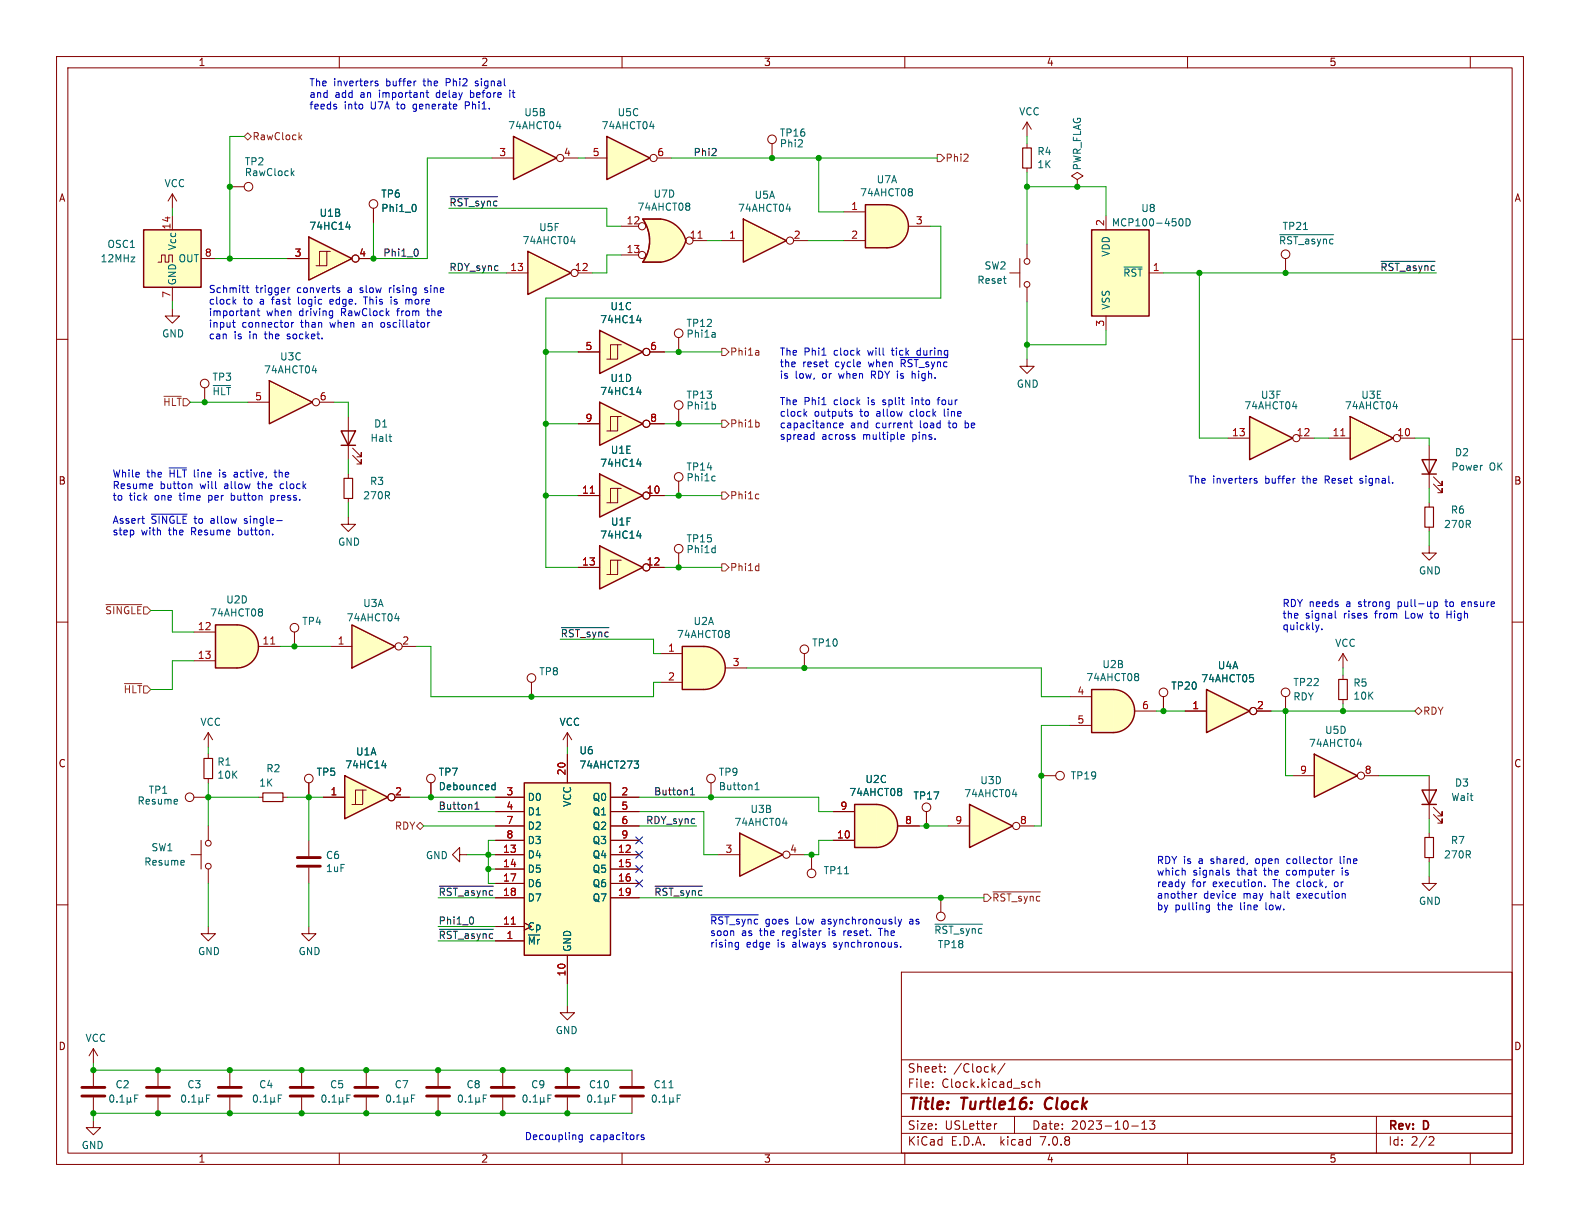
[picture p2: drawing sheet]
<svg xmlns="http://www.w3.org/2000/svg" width="279mm" height="216mm" viewBox="0 0 279 216" stroke-linecap="round" stroke-linejoin="round" font-family="sans-serif">
<defs><g id="words">
<g font-size="2.8" fill="#840000">
<text x="160.4" y="196.8">Title:</text>
<text x="170.1" y="196.8">Turtle16:</text>
<text x="185.6" y="196.8">Clock</text>
</g>
<g font-size="2.1" fill="#840000">
<text x="160.4" y="189.9">Sheet:</text>
<text x="168.6" y="189.9">/Clock/</text>
<text x="160.4" y="192.6">File:</text>
<text x="166.5" y="192.6">Clock.kicad_sch</text>
<text x="160.4" y="202.8">KiCad</text>
<text x="160.4" y="200">Size:</text>
<text x="167.1" y="200">USLetter</text>
<text x="168.1" y="202.8">E.D.A.</text>
<text x="177" y="202.8">kicad</text>
<text x="182.4" y="200">Date:</text>
<text x="184.2" y="202.8">7.0.8</text>
<text x="189.4" y="200">2023-10-13</text>
<text x="245.4" y="200.2">Rev:</text>
<text x="245.4" y="202.8">Id:</text>
<text x="249.5" y="202.8">2/2</text>
<text x="251.8" y="200.2">D</text>
</g>
<g font-size="1.8" fill="#840000">
<text x="35" y="11.9">1</text>
<text x="85" y="11.9">2</text>
<text x="135" y="11.9">3</text>
<text x="185" y="11.9">4</text>
<text x="235" y="11.9">5</text>
<text x="10.3" y="35.9">A</text>
<text x="267.7" y="35.9">A</text>
<text x="10.3" y="85.9">B</text>
<text x="267.7" y="85.9">B</text>
<text x="10.3" y="135.9">C</text>
<text x="267.7" y="135.9">C</text>
<text x="10.3" y="185.9">D</text>
<text x="267.7" y="185.9">D</text>
<text x="35" y="205.8">1</text>
<text x="85" y="205.8">2</text>
<text x="135" y="205.8">3</text>
<text x="185" y="205.8">4</text>
<text x="235" y="205.8">5</text>
</g>
<g font-size="1.8" fill="#0000c2">
<text x="54.6" y="15.3">The</text>
<text x="54.6" y="17.4">and</text>
<text x="59" y="15.3">inverters</text>
<text x="59.2" y="17.4">add</text>
<text x="63.8" y="17.4">an</text>
<text x="67.3" y="17.4">important</text>
<text x="68.4" y="15.3">buffer</text>
<text x="75.2" y="15.3">the</text>
<text x="77.6" y="17.4">delay</text>
<text x="79.3" y="15.3">Phi2</text>
<text x="83.8" y="17.4">before</text>
<text x="84.7" y="15.3">signal</text>
<text x="91" y="17.4">it</text>
<text x="54.6" y="19.4">feeds</text>
<text x="60.9" y="19.4">into</text>
<text x="65.7" y="19.4">U7A</text>
<text x="70.5" y="19.4">to</text>
<text x="73.5" y="19.4">generate</text>
<text x="82.9" y="19.4">Phi1.</text>
<text x="36.8" y="51.9">Schmitt</text>
<text x="36.8" y="53.9">clock</text>
<text x="43" y="53.9">to</text>
<text x="45.2" y="51.9">trigger</text>
<text x="46.1" y="53.9">a</text>
<text x="48.4" y="53.9">fast</text>
<text x="52.7" y="51.9">converts</text>
<text x="53.2" y="53.9">logic</text>
<text x="59" y="53.9">edge.</text>
<text x="61.8" y="51.9">a</text>
<text x="64.1" y="51.9">slow</text>
<text x="65.3" y="53.9">This</text>
<text x="69.5" y="51.9">rising</text>
<text x="70.2" y="53.9">is</text>
<text x="73" y="53.9">more</text>
<text x="76" y="51.9">sine</text>
<text x="36.8" y="56">important</text>
<text x="36.8" y="58">input</text>
<text x="42.8" y="58">connector</text>
<text x="47.1" y="56">when</text>
<text x="53" y="56">driving</text>
<text x="53.3" y="58">than</text>
<text x="58.7" y="58">when</text>
<text x="60.6" y="56">RawClock</text>
<text x="64.6" y="58">an</text>
<text x="68" y="58">oscillator</text>
<text x="70.7" y="56">from</text>
<text x="76.2" y="56">the</text>
<text x="36.8" y="60.1">can</text>
<text x="41.4" y="60.1">is</text>
<text x="44.2" y="60.1">in</text>
<text x="47.1" y="60.1">the</text>
<text x="51.2" y="60.1">socket.</text>
<text x="137.8" y="63">The</text>
<text x="137.8" y="65">the</text>
<text x="141.9" y="65">reset</text>
<text x="142.2" y="63">Phi1</text>
<text x="147.6" y="63">clock</text>
<text x="147.8" y="65">cycle</text>
<text x="153.8" y="63">will</text>
<text x="153.9" y="65">when</text>
<text x="158.2" y="63">tick</text>
<text x="159.8" y="65">~{RST_sync}</text>
<text x="162.8" y="63">during</text>
<text x="137.8" y="67.1">is</text>
<text x="137.8" y="71.7">The</text>
<text x="140.6" y="67.1">low,</text>
<text x="142.2" y="71.7">Phi1</text>
<text x="145.5" y="67.1">or</text>
<text x="147.6" y="71.7">clock</text>
<text x="148.6" y="67.1">when</text>
<text x="153.8" y="71.7">is</text>
<text x="154.5" y="67.1">RDY is</text>
<text x="156.6" y="71.7">split</text>
<text x="161.9" y="71.7">into</text>
<text x="162.1" y="67.1">high.</text>
<text x="166.7" y="71.7">four</text>
<text x="137.8" y="73.8">clock</text>
<text x="137.8" y="75.8">capacitance</text>
<text x="137.8" y="77.9">spread</text>
<text x="144" y="73.8">outputs</text>
<text x="145.3" y="77.9">across</text>
<text x="150.4" y="75.8">and</text>
<text x="152.2" y="73.8">to</text>
<text x="152.7" y="77.9">multiple</text>
<text x="155" y="75.8">current</text>
<text x="155.3" y="73.8">allow</text>
<text x="161.4" y="73.8">clock</text>
<text x="161.6" y="77.9">pins.</text>
<text x="163" y="75.8">load</text>
<text x="167.6" y="73.8">line</text>
<text x="168.2" y="75.8">to</text>
<text x="171.3" y="75.8">be</text>
<text x="19.8" y="84.5">While</text>
<text x="19.8" y="86.6">Resume</text>
<text x="19.8" y="88.6">to</text>
<text x="22.9" y="88.6">tick</text>
<text x="25.9" y="84.5">the</text>
<text x="27.5" y="88.6">one</text>
<text x="28.3" y="86.6">button</text>
<text x="30.1" y="84.5">~{HLT}</text>
<text x="32" y="88.6">time</text>
<text x="34.6" y="84.5">line</text>
<text x="35.5" y="86.6">will</text>
<text x="37.3" y="88.6">per</text>
<text x="39.3" y="84.5">is</text>
<text x="40" y="86.6">allow</text>
<text x="41.5" y="88.6">button</text>
<text x="42.1" y="84.5">active,</text>
<text x="46.1" y="86.6">the</text>
<text x="48.7" y="88.6">press.</text>
<text x="49.5" y="84.5">the</text>
<text x="50.2" y="86.6">clock</text>
<text x="210.1" y="85.6">The</text>
<text x="214.4" y="85.6">inverters</text>
<text x="223.8" y="85.6">buffer</text>
<text x="230.6" y="85.6">the</text>
<text x="234.8" y="85.6">Reset</text>
<text x="241.1" y="85.6">signal.</text>
<text x="19.8" y="92.7">Assert</text>
<text x="19.8" y="94.7">step</text>
<text x="25" y="94.7">with</text>
<text x="26.7" y="92.7">~{SINGLE}</text>
<text x="30" y="94.7">the</text>
<text x="34.1" y="94.7">Resume</text>
<text x="34.5" y="92.7">to</text>
<text x="37.5" y="92.7">allow</text>
<text x="42.6" y="94.7">button.</text>
<text x="43.7" y="92.7">single-</text>
<text x="226.7" y="107.4">RDY needs</text>
<text x="238.2" y="107.4">a</text>
<text x="240.5" y="107.4">strong</text>
<text x="247.6" y="107.4">pull-up</text>
<text x="256.3" y="107.4">to</text>
<text x="259.4" y="107.4">ensure</text>
<text x="226.7" y="109.5">the</text>
<text x="226.7" y="111.5">quickly.</text>
<text x="230.8" y="109.5">signal</text>
<text x="237.7" y="109.5">rises</text>
<text x="243.5" y="109.5">from</text>
<text x="249" y="109.5">Low</text>
<text x="253.7" y="109.5">to</text>
<text x="256.7" y="109.5">High</text>
<text x="204.5" y="152.9">RDY is</text>
<text x="204.5" y="154.9">which</text>
<text x="211" y="154.9">signals</text>
<text x="212.1" y="152.9">a</text>
<text x="214.4" y="152.9">shared,</text>
<text x="218.9" y="154.9">that</text>
<text x="222.5" y="152.9">open</text>
<text x="223.8" y="154.9">the</text>
<text x="228" y="154.9">computer</text>
<text x="228.2" y="152.9">collector</text>
<text x="237.8" y="152.9">line</text>
<text x="238" y="154.9">is</text>
<text x="204.5" y="157">ready</text>
<text x="204.5" y="159">another</text>
<text x="204.5" y="161">by</text>
<text x="207.8" y="161">pulling</text>
<text x="210.8" y="157">for</text>
<text x="212.8" y="159">device</text>
<text x="214.6" y="157">execution.</text>
<text x="215.5" y="161">the</text>
<text x="219.6" y="161">line</text>
<text x="220" y="159">may</text>
<text x="224.3" y="161">low.</text>
<text x="225" y="159">halt</text>
<text x="225.5" y="157">The</text>
<text x="229.8" y="159">execution</text>
<text x="229.8" y="157">clock,</text>
<text x="236.6" y="157">or</text>
<text x="125.5" y="163.6">~{RST_sync}goes</text>
<text x="125.5" y="165.6">soon</text>
<text x="125.5" y="167.6">rising</text>
<text x="131.1" y="165.6">as</text>
<text x="132" y="167.6">edge</text>
<text x="134.5" y="165.6">the</text>
<text x="137.6" y="167.6">is</text>
<text x="138.6" y="165.6">register</text>
<text x="140.4" y="167.6">always</text>
<text x="140.9" y="163.6">Low</text>
<text x="145.6" y="163.6">asynchronously</text>
<text x="147" y="165.6">is</text>
<text x="147.9" y="167.6">synchronous.</text>
<text x="149.8" y="165.6">reset.</text>
<text x="156.3" y="165.6">The</text>
<text x="161.3" y="163.6">as</text>
<text x="92.7" y="201.7">Decoupling</text>
<text x="104.3" y="201.7">capacitors</text>
</g>
<g font-size="1.8" fill="#006464">
<text x="89.8" y="23.1">74AHCT04</text>
<text x="92.6" y="20.8">U5B</text>
<text x="106.3" y="23.1">74AHCT04</text>
<text x="109.1" y="20.8">U5C</text>
<text x="180.1" y="20.6">VCC</text>
<text x="43.2" y="29.4">TP2</text>
<text x="137.8" y="26.3">Phi2</text>
<text x="137.8" y="24.4">TP16</text>
<text x="183.3" y="27.6">R4</text>
<text x="183.3" y="29.9">1K</text>
<text x="29" y="33.3">VCC</text>
<text x="43.2" y="31.3">RawClock</text>
<text x="67.3" y="35.2">TP6</text>
<text x="115.5" y="35.2">U7D</text>
<text x="133.3" y="35.4">U5A</text>
<text x="152" y="34.9">74AHCT08</text>
<text x="154.9" y="32.6">U7A</text>
<text x="191.4" y="30.2" transform="rotate(-90 191.4 30.2)">PWR_FLAG</text>
<text x="54.6" y="40.8">74HC14</text>
<text x="56.4" y="38.5">U1B</text>
<text x="67.3" y="37.7">Phi1_0</text>
<text x="95.2" y="41.1">U5F</text>
<text x="112.6" y="37.5">74AHCT08</text>
<text x="130.4" y="37.7">74AHCT04</text>
<text x="196.5" y="40.2">MCP100-450D</text>
<text x="201.7" y="37.7">U8</text>
<text x="226.7" y="40.9">TP21</text>
<text x="17.7" y="46.6">12MHz</text>
<text x="18.9" y="44">OSC1</text>
<text x="31.3" y="44.4" transform="rotate(-90 31.3 44.4)">Vcc</text>
<text x="31.5" y="46.6">OUT</text>
<text x="92.3" y="43.4">74AHCT04</text>
<text x="174" y="47.9">SW2</text>
<text x="196.4" y="45.5" transform="rotate(-90 196.4 45.5)">VDD</text>
<text x="226.1" y="43.4">~{RST_async}</text>
<text x="31.3" y="50.5" transform="rotate(-90 31.3 50.5)">GND</text>
<text x="172.7" y="50.4">Reset</text>
<text x="198.5" y="49.1">~{RST}</text>
<text x="28.6" y="59.9">GND</text>
<text x="106" y="57.4">74HC14</text>
<text x="107.8" y="55">U1C</text>
<text x="121.3" y="59.9">Phi1a</text>
<text x="121.3" y="58">TP12</text>
<text x="196.4" y="54.9" transform="rotate(-90 196.4 54.9)">VSS</text>
<text x="49.4" y="63.9">U3C</text>
<text x="37.5" y="67.5">TP3</text>
<text x="37.5" y="70.1">~{HLT}</text>
<text x="46.6" y="66.2">74AHCT04</text>
<text x="106" y="70.1">74HC14</text>
<text x="107.8" y="67.7">U1D</text>
<text x="121.3" y="70.7">TP13</text>
<text x="179.7" y="68.8">GND</text>
<text x="222.9" y="70.7">U3F</text>
<text x="240.6" y="70.7">U3E</text>
<text x="66" y="75.8">D1</text>
<text x="121.3" y="72.6">Phi1b</text>
<text x="219.9" y="72.6">74AHCT04</text>
<text x="237.7" y="72.6">74AHCT04</text>
<text x="65.4" y="78.3">Halt</text>
<text x="106" y="82.8">74HC14</text>
<text x="107.9" y="80.4">U1E</text>
<text x="121.3" y="83.4">TP14</text>
<text x="256.6" y="83.4">Power</text>
<text x="257.2" y="80.9">D2</text>
<text x="263.3" y="83.4">OK</text>
<text x="64.1" y="88.5">270R</text>
<text x="65.3" y="86">R3</text>
<text x="121.3" y="85.3">Phi1c</text>
<text x="106" y="95.5">74HC14</text>
<text x="107.9" y="93.1">U1F</text>
<text x="255.3" y="93.6">270R</text>
<text x="256.5" y="91">R6</text>
<text x="59.7" y="96.7">GND</text>
<text x="121.3" y="98">Phi1d</text>
<text x="121.3" y="96.1">TP15</text>
<text x="250.8" y="101.8">GND</text>
<text x="39.9" y="106.9">U2D</text>
<text x="64.1" y="107.5">U3A</text>
<text x="37.1" y="109.2">74AHCT08</text>
<text x="53.3" y="110.7">TP4</text>
<text x="61.2" y="110.1">74AHCT04</text>
<text x="119.6" y="113">74AHCT08</text>
<text x="122.5" y="110.7">U2A</text>
<text x="95.3" y="119.6">TP8</text>
<text x="143.5" y="114.5">TP10</text>
<text x="194.8" y="118.3">U2B</text>
<text x="215.3" y="118.5">U4A</text>
<text x="236" y="114.6">VCC</text>
<text x="192" y="120.6">74AHCT08</text>
<text x="207" y="122.1">TP20</text>
<text x="212.3" y="120.9">74AHCT05</text>
<text x="228.6" y="121.5">TP22</text>
<text x="228.6" y="124.1">RDY</text>
<text x="239.2" y="121.6">R5</text>
<text x="239.2" y="123.9">10K</text>
<text x="35.3" y="128.5">VCC</text>
<text x="98.8" y="128.5">VCC</text>
<text x="234.2" y="130">U5D</text>
<text x="38.3" y="135.6">R1</text>
<text x="38.3" y="137.9">10K</text>
<text x="47" y="136.8">R2</text>
<text x="55.9" y="137.4">TP5</text>
<text x="60.9" y="136.1">74HC14</text>
<text x="62.9" y="133.8">U1A</text>
<text x="77.5" y="137.4">TP7</text>
<text x="102.4" y="133.6">U6</text>
<text x="102.4" y="136.1">74AHCT273</text>
<text x="127" y="137.4">TP9</text>
<text x="231.4" y="132.3">74AHCT04</text>
<text x="24.2" y="142.5">Resume</text>
<text x="26.2" y="140.6">TP1</text>
<text x="45.7" y="139.3">1K</text>
<text x="77.5" y="139.9">Debounced</text>
<text x="93.2" y="141.8">D0</text>
<text x="101.2" y="142.8" transform="rotate(-90 101.2 142.8)">VCC</text>
<text x="104.7" y="141.8">Q0</text>
<text x="127" y="139.9">Button1</text>
<text x="132.6" y="143.9">U3B</text>
<text x="150.1" y="141">74AHCT08</text>
<text x="152.9" y="138.7">U2C</text>
<text x="161.4" y="141.6">TP17</text>
<text x="170.4" y="141.2">74AHCT04</text>
<text x="173.3" y="138.9">U3D</text>
<text x="189.2" y="138">TP19</text>
<text x="256.6" y="141.8">Wait</text>
<text x="257.2" y="139.3">D3</text>
<text x="93.2" y="144.4">D1</text>
<text x="93.2" y="146.9">D2</text>
<text x="93.2" y="149.5">D3</text>
<text x="104.7" y="144.4">Q1</text>
<text x="104.7" y="146.9">Q2</text>
<text x="104.7" y="149.5">Q3</text>
<text x="129.8" y="146.3">74AHCT04</text>
<text x="256.5" y="149.5">R7</text>
<text x="25.4" y="153.3">Resume</text>
<text x="26.7" y="150.7">SW1</text>
<text x="57.5" y="152.1">C6</text>
<text x="57.5" y="154.4">1uF</text>
<text x="75.2" y="152.1">GND</text>
<text x="93.2" y="152">D4</text>
<text x="93.2" y="154.5">D5</text>
<text x="104.7" y="152">Q4</text>
<text x="104.7" y="154.5">Q5</text>
<text x="145.6" y="154.8">TP11</text>
<text x="255.3" y="152">270R</text>
<text x="93.2" y="157.1">D6</text>
<text x="93.2" y="159.6">D7</text>
<text x="104.7" y="157.1">Q6</text>
<text x="104.7" y="159.6">Q7</text>
<text x="250.8" y="160.2">GND</text>
<text x="93.2" y="167.2">~{Mr}</text>
<text x="93.2" y="164.7">Cp</text>
<text x="165.1" y="165.3">~{RST_sync}</text>
<text x="165.7" y="167.9">TP18</text>
<text x="34.9" y="169.1">GND</text>
<text x="52.7" y="169.1">GND</text>
<text x="101.2" y="168.4" transform="rotate(-90 101.2 168.4)">GND</text>
<text x="15" y="184.4">VCC</text>
<text x="98.2" y="183.1">GND</text>
<text x="20.3" y="192.6">C2</text>
<text x="33" y="192.6">C3</text>
<text x="45.7" y="192.6">C4</text>
<text x="58.3" y="192.6">C5</text>
<text x="69.7" y="192.6">C7</text>
<text x="82.4" y="192.6">C8</text>
<text x="93.8" y="192.6">C9</text>
<text x="104" y="192.6">C10</text>
<text x="115.5" y="192.6">C11</text>
<text x="14.3" y="203.4">GND</text>
</g>
<g font-size="1.8" fill="#725600">
<text x="44.6" y="25">RawClock</text>
<text x="167.1" y="28.8">Phi2</text>
<text x="129" y="63.1">Phi1a</text>
<text x="28.8" y="72">~{HLT}</text>
<text x="129" y="75.8">Phi1b</text>
<text x="129" y="88.5">Phi1c</text>
<text x="129" y="101.2">Phi1d</text>
<text x="18.5" y="108.8">~{SINGLE}</text>
<text x="21.8" y="122.8">~{HLT}</text>
<text x="251.6" y="126.6">RDY</text>
<text x="69.7" y="146.9">RDY</text>
<text x="175.4" y="159.6">~{RST_sync}</text>
</g>
<g font-size="1.8" fill="#a90000">
<text x="88.2" y="27.7">3</text>
<text x="99.6" y="27.7">4</text>
<text x="104.7" y="27.7">5</text>
<text x="116.1" y="27.7">6</text>
<text x="30.2" y="40.7" transform="rotate(-90 30.2 40.7)">14</text>
<text x="110.7" y="39.8">12</text>
<text x="150.4" y="37.2">1</text>
<text x="161.9" y="39.8">3</text>
<text x="195.3" y="40.1" transform="rotate(-90 195.3 40.1)">2</text>
<text x="36.1" y="45.5">8</text>
<text x="52" y="45.5">3</text>
<text x="63.4" y="45.5">4</text>
<text x="110.7" y="44.8">13</text>
<text x="121.9" y="42.3">11</text>
<text x="128.8" y="42.3">1</text>
<text x="140.3" y="42.3">2</text>
<text x="150.4" y="42.3">2</text>
<text x="30.2" y="52.8" transform="rotate(-90 30.2 52.8)">7</text>
<text x="90.1" y="48">13</text>
<text x="101.6" y="48">12</text>
<text x="203.8" y="48">1</text>
<text x="195.3" y="57.9" transform="rotate(-90 195.3 57.9)">3</text>
<text x="103.4" y="62">5</text>
<text x="114.9" y="62">6</text>
<text x="45" y="70.9">5</text>
<text x="56.4" y="70.9">6</text>
<text x="103.4" y="74.7">9</text>
<text x="114.9" y="74.7">8</text>
<text x="217.8" y="77.2">13</text>
<text x="229.2" y="77.2">12</text>
<text x="235.5" y="77.2">11</text>
<text x="247" y="77.2">10</text>
<text x="102.8" y="87.4">11</text>
<text x="114.3" y="87.4">10</text>
<text x="102.8" y="100.1">13</text>
<text x="114.3" y="100.1">12</text>
<text x="34.9" y="111.5">12</text>
<text x="34.9" y="116.6">13</text>
<text x="46.3" y="114">11</text>
<text x="59.6" y="114">1</text>
<text x="71" y="114">2</text>
<text x="118" y="115.3">1</text>
<text x="129.5" y="117.9">3</text>
<text x="118" y="120.4">2</text>
<text x="190.4" y="122.9">4</text>
<text x="201.9" y="125.5">6</text>
<text x="210.7" y="125.5">1</text>
<text x="222.2" y="125.5">2</text>
<text x="190.4" y="128">5</text>
<text x="100.1" y="137.2" transform="rotate(-90 100.1 137.2)">20</text>
<text x="229.8" y="136.9">9</text>
<text x="241.2" y="136.9">8</text>
<text x="58.3" y="140.7">1</text>
<text x="69.8" y="140.7">2</text>
<text x="89.5" y="140.7">3</text>
<text x="89.5" y="143.3">4</text>
<text x="109.8" y="140.7">2</text>
<text x="109.8" y="143.3">5</text>
<text x="148.5" y="143.3">9</text>
<text x="89.5" y="145.8">7</text>
<text x="89.5" y="148.3">8</text>
<text x="109.8" y="145.8">6</text>
<text x="109.8" y="148.3">9</text>
<text x="147.9" y="148.3">10</text>
<text x="159.9" y="145.8">8</text>
<text x="168.8" y="145.8">9</text>
<text x="180.3" y="145.8">8</text>
<text x="88.9" y="150.9">13</text>
<text x="88.9" y="153.4">14</text>
<text x="88.9" y="156">17</text>
<text x="109.2" y="150.9">12</text>
<text x="109.2" y="153.4">15</text>
<text x="109.2" y="156">16</text>
<text x="128.2" y="150.9">3</text>
<text x="139.6" y="150.9">4</text>
<text x="88.9" y="158.5">18</text>
<text x="109.2" y="158.5">19</text>
<text x="88.9" y="163.6">11</text>
<text x="89.5" y="166.1">1</text>
<text x="100.1" y="172.8" transform="rotate(-90 100.1 172.8)">10</text>
</g>
<g font-size="1.8" fill="#0f0f0f">
<text x="122.6" y="27.7">Phi2</text>
<text x="79.4" y="36.6">~{RST_sync}</text>
<text x="67.7" y="45.5">Phi1_0</text>
<text x="79.4" y="48">RDY_sync</text>
<text x="244" y="48">~{RST_async}</text>
<text x="99.1" y="112.8">~{RST_sync}</text>
<text x="77.5" y="143.2">Button1</text>
<text x="115.6" y="140.7">Button1</text>
<text x="114.2" y="145.8">RDY_sync</text>
<text x="77.5" y="158.5">~{RST_async}18</text>
<text x="115.6" y="158.5">~{RST_sync}</text>
<text x="77.5" y="166.1">~{RST_async} 1</text>
<text x="77.5" y="163.6">Phi1_0</text>
</g>
</g></defs>
<g fill="none" stroke="#840000" stroke-width=".18">
<path d="M10 10h259.4v195.9h-259.4zM12 12h255.4v191.9h-255.4zM60 10v2M110 10v2M160 10v2M210 10v2M260 10v2M10 60h2M267.4 60h2M10 110h2M267.4 110h2M10 160h2"/>
<path d="M267.4 160h2M159.4 171.9h108v32h-108zM159.4 197.4h108M159.4 193.4h108M159.4 187.4h108M164.9 192.1v.2M164.9 191.4v.1M167.1 189.4v.2M167.1 188.7v.1M175.6 189l.4 .6M176 188.6l-.6 .6M176.3 198.7l-.3 .1"/>
<path d="M177.7 188l-1.3 1.9M179.4 197.4v3M182.1 191.3l.5 .1M182.6 192.2l-.5 .1M183.2 191.4l.2-.1 .4 .1 .1 .9M183.2 190.8v1.5M200.1 199.1h1.2M201.9 199.7h.9M201.9 198.6l.5-.4v1.5M203.3 198.2h.9l-.5 .6 .4 .1v.6l-.2 .2h-.4l-.2-.2M243.4 197.4v6.5M60 203.9v2"/>
<path d="M110 203.9v2M159.4 200.4h108M160 203.9v2M210 203.9v2M252.9 201l.5 .1 .2 .3-1 1.1h1M260 203.9v2"/>
</g>
<path d="M185.1 194.4a1.27 1.27 0 0 0-.1 1.6" fill="none" stroke="#840000" stroke-width=".4"/>
<path d="M221 73.7l7.6 3.8-7.6 3.8z" fill="#ffffc2"/>
<path d="M221 73.7l7.6 3.8-7.6 3.8z" fill="none" stroke="#840000" stroke-width=".25"/>
<g fill="none" stroke="#840000" stroke-width=".18">
<path d="M217.2 77.5h3.8M229.9 77.5h2.5M125.7 138.4v2.6"/>
<circle cx="229.2" cy="77.5" r=".63"/>
<circle cx="125.7" cy="137.7" r=".76"/>
</g>
<path d="M228.6 71.9h.8M133.5 139.6h.7M133.5 138.7l.4-.3v1.2" fill="none" stroke="#006464" stroke-width=".18"/>
<path d="M106 96.5l7.7 3.8-7.7 3.8z" fill="#ffffc2"/>
<path d="M106 96.5l7.7 3.8-7.7 3.8z" fill="none" stroke="#840000" stroke-width=".25"/>
<g fill="none" stroke="#840000" stroke-width=".18">
<path d="M109.2 99.1h-1.3v2.5M109.9 99.1h-.7v2.5h-1.9M102.2 100.3h3.8M114.9 100.3h2.6"/>
<circle cx="114.3" cy="100.3" r=".63"/>
</g>
<path d="M112.6 94.7h.8M113.2 94.3v.9" fill="none" stroke="#006464" stroke-width=".18"/>
<path d="M238.8 73.7l7.6 3.8-7.6 3.8z" fill="#ffffc2"/>
<path d="M238.8 73.7l7.6 3.8-7.6 3.8z" fill="none" stroke="#840000" stroke-width=".25"/>
<g fill="none" stroke="#840000" stroke-width=".18">
<path d="M227.3 45.7v2.6M234.9 77.5h3.9M247.6 77.5h2.6M166.4 158.8v2.5"/>
<circle cx="227.3" cy="45" r=".76"/>
<circle cx="247" cy="77.5" r=".63"/>
<circle cx="166.4" cy="162.1" r=".76"/>
</g>
<path d="M237.1 77.1h.7" fill="none" stroke="#a90000" stroke-width=".18"/>
<path d="M226.3 41.5h9.5M230.5 40.6h.7M246.3 71.9h.8M165.3 163.4h8.4" fill="none" stroke="#006464" stroke-width=".18"/>
<path d="M106 83.8l7.7 3.8-7.7 3.8z" fill="#ffffc2"/>
<path d="M193 40.6h10.2v15.3h-10.2zM106 83.8l7.7 3.8-7.7 3.8zM92.7 138.4h15.2v30.5h-15.2z" fill="none" stroke="#840000" stroke-width=".25"/>
<g fill="none" stroke="#840000" stroke-width=".18">
<path d="M195.6 38.1v2.5M178.6 48.3h1.7M180.3 45.7v5.1M181.6 43.2v2.5M181.6 50.8v2.5M195.6 55.9v2.5M203.2 48.3h2.5M181.6 63.5v1.3h1.3l-1.3 1.2-1.3-1.2h1.3M102.2 87.6h3.8M109.2 86.4h-1.3v2.5M109.9 86.4h-.7v2.5h-1.9M114.9 87.6h2.6"/>
<path d="M120 85.1v2.5M120 97.8v2.5M94 120.7v2.5M100.3 129.5l-.7 1.3M100.3 129.5v2.6M100.3 133.4v5M100.3 129.5l.8 1.3M87.6 151.1h5.1M87.6 153.7h5.1M87.6 156.2h5.1M87.6 158.8h5.1M87.6 141h5.1"/>
<path d="M87.6 143.5h5.1M87.6 146.1h5.1M87.6 148.6h5.1M107.9 151.1h5.1M107.9 153.7h5.1M107.9 156.2h5.1M107.9 158.8h5.1M107.9 141h5.1M107.9 143.5h5.1M107.9 146.1h5.1M107.9 148.6h5.1M87.6 166.4h5.1"/>
<path d="M87.6 163.8h5.1M100.3 177.8v1.3h-1.2l1.2 1.2 1.3-1.2h-1.3M100.3 168.9v5.1M100.3 189.2v2.8M100.3 194.1v2.8M111.8 189.2v2.8M111.8 194.1v2.8"/>
<circle cx="181.6" cy="46.2" r=".51"/>
<circle cx="181.6" cy="50.3" r=".51"/>
<circle cx="114.3" cy="87.6" r=".63"/>
<circle cx="120" cy="84.3" r=".76"/>
<circle cx="120" cy="97" r=".76"/>
<circle cx="94" cy="119.9" r=".76"/>
</g>
<path d="M104.4 87.2h.7M90.4 163.4h.7" fill="none" stroke="#a90000" stroke-width=".18"/>
<g fill="none" stroke="#006464" stroke-width=".18">
<path d="M208.7 38.7h.1a.68 .68 0 0 1 .4 .6 .68 .68 0 0 1-.4 .6h-.1M209.7 38.7a.64 .64 0 0 1 .8 .6 .64 .64 0 0 1-.8 .6zM198.8 47.2h3.2M112.6 82h.8M113.2 81.6v.9M126.1 84.2h.4M126.1 96.9h.4M126.5 85h-.4M126.5 96.5v1.2M126.5 97.7h-.4M112.1 134.6h.8l-.4 .4 .4 .2v.4l-.2 .2h-.4M104.1 193.7l.1-.1a.68 .68 0 0 1 .5 .7 .68 .68 0 0 1-.5 .6 .84 .84 0 0 1-.1-1.2z"/>
<path d="M105.2 194.8v.1M105.7 194.9h.7M105.7 194l.4-.4v1.3M107 194.7l.2 .2h.2l.2-.2M107 194v1.3M107.6 194.7l.2 .2M107.6 194v.7M108.3 194.2h.4M108.9 193.6h-.6v1.3M115.5 193.7l.1-.1a.68 .68 0 0 1 .5 .7 .68 .68 0 0 1-.5 .6 .84 .84 0 0 1-.1-1.2zM116.6 194.8v.1M117.2 194.9h.7"/>
<path d="M117.2 194l.3-.4v1.3M118.3 192.3h.7M118.4 194.7l.2 .2h.2l.2-.2M118.4 194v1.3M119 194.7l.2 .2M119 194v.7M119.8 194.2h.4M120.4 193.6h-.6v1.3"/>
</g>
<g fill="#ffffc2" stroke="#ffffc2" stroke-width=".18">
<path d="M193 40.6h10.2v15.3h-10.2z"/>
<path d="M92.7 138.4h15.2v30.5h-15.2z"/>
</g>
<path d="M98.3 193.8h4.1M98.3 192.3h4.1M109.7 193.8h4.1M109.7 192.3h4.1" fill="none" stroke="#840000" stroke-width=".51"/>
<path d="M90.8 24.1l7.6 3.8-7.6 3.9z" fill="#ffffc2"/>
<path d="M90.8 24.1l7.6 3.8-7.6 3.9z" fill="none" stroke="#840000" stroke-width=".25"/>
<g fill="none" stroke="#840000" stroke-width=".18">
<path d="M87 27.9h3.8M99.7 27.9h2.5"/>
<circle cx="99.1" cy="27.9" r=".63"/>
</g>
<path d="M98.4 22.4h.8" fill="none" stroke="#006464" stroke-width=".18"/>
<path d="M93.3 44.5l7.7 3.8-7.7 3.8z" fill="#ffffc2"/>
<path d="M93.3 44.5l7.7 3.8-7.7 3.8zM251.5 81.3h2.5l-1.3 2.5zM251.5 83.8h2.5" fill="none" stroke="#840000" stroke-width=".25"/>
<g fill="none" stroke="#840000" stroke-width=".18">
<path d="M40.6 33h2.6M181.6 21.6l-.8 1.3M181.6 21.6v2.5M181.6 25.4v.8M181.6 29.7v.8M181.6 21.6l.8 1.3M190.5 31.8l1-.7-1-.6-1 .6 1 .7v1.2M190.5 33h.1M89.5 48.3h3.8M102.2 48.3h2.6M252.7 78.7v7.7M252.7 88.9v.8"/>
<path d="M252.7 93.2v.8M253.5 85.6l1.5 1.5v-.7v.7h-.7M253.5 84.3l1.5 1.6v-.8v.8h-.7M163.8 143.5v2.6M16.5 185.4l-.8 1.3M16.5 185.4v2.6M16.5 185.4l.8 1.3"/>
<circle cx="43.9" cy="33" r=".76"/>
<circle cx="101.6" cy="48.3" r=".63"/>
<circle cx="163.8" cy="142.7" r=".76"/>
</g>
<path d="M51.6 30.6l.4 .5M52 30.2l-.5 .5M100.9 42.7h.8" fill="none" stroke="#006464" stroke-width=".18"/>
<path d="M180.8 26.2h1.6v3.5h-1.6zM252 89.7h1.5v3.5h-1.5z" fill="none" stroke="#840000" stroke-width=".2"/>
<path d="M106 71.1l7.7 3.8-7.7 3.8z" fill="#ffffc2"/>
<path d="M106 71.1l7.7 3.8-7.7 3.8z" fill="none" stroke="#840000" stroke-width=".25"/>
<g fill="none" stroke="#840000" stroke-width=".18">
<path d="M102.2 74.9h3.8M109.2 73.7h-1.3v2.5M109.9 73.7h-.7v2.5h-1.9M114.9 74.9h2.6M16.5 198.1v1.3h-1.3l1.3 1.3 1.3-1.3h-1.3M16.5 189.2v2.8M16.5 194.1v2.8"/>
<circle cx="114.3" cy="74.9" r=".63"/>
</g>
<path d="M112.6 69.3h.8M113.2 68.9v.9M19.5 193.7l.2-.1a.68 .68 0 0 1 .4 .7 .68 .68 0 0 1-.4 .6l-.2-.1-.1-.4zM20.7 194.8v.1M21.2 194.9h.7M21.2 194l.4-.4v1.3M22.5 194.7l.2 .2h.2l.2-.2M22.5 194v1.3M23.1 194.7l.2 .2M23.1 194v.7M23.8 194.2h.4M24.4 193.6h-.6v1.3" fill="none" stroke="#006464" stroke-width=".18"/>
<path d="M14.5 193.8h4M14.5 192.3h4" fill="none" stroke="#840000" stroke-width=".51"/>
<path d="M106 58.4l7.7 3.8-7.7 3.8z" fill="#ffffc2"/>
<path d="M106 58.4l7.7 3.8-7.7 3.8z" fill="none" stroke="#840000" stroke-width=".25"/>
<g fill="none" stroke="#840000" stroke-width=".18">
<path d="M102.2 62.2h3.8M109.2 61h-1.3v2.5M109.9 61h-.7v2.5h-1.9M114.9 62.2h2.6M27.9 189.2v2.8M27.9 194.1v2.8"/>
<circle cx="114.3" cy="62.2" r=".63"/>
</g>
<path d="M112.6 56.6h.8M113.2 56.2v.9M32.3 193.7l.1-.1a.68 .68 0 0 1 .4 .7 .68 .68 0 0 1-.4 .6 .84 .84 0 0 1-.1-1.2zM33.4 194.8v.1M33.9 194.9h.7M33.9 194l.4-.4v1.3M35.2 194.7l.2 .2h.2l.2-.2M35.2 194v1.3M35.8 194.7l.2 .2M35.8 194v.7M36.5 194.2h.4M37.1 193.6h-.6v1.3" fill="none" stroke="#006464" stroke-width=".18"/>
<path d="M25.9 193.8h4.1M25.9 192.3h4.1" fill="none" stroke="#840000" stroke-width=".51"/>
<path d="M196.8 121.9a3.8 3.8 0 0 1 3.8 3.8 3.8 3.8 0 0 1-3.8 3.8z" fill="#ffffc2" stroke="#ffffc2" stroke-width=".18"/>
<path d="M193 121.9h3.8v7.6h-3.8z" fill="#ffffc2"/>
<path d="M193 121.9h3.8a3.8 3.8 0 0 1 3.8 3.8 3.8 3.8 0 0 1-3.8 3.8h-3.8z" fill="none" stroke="#840000" stroke-width=".25"/>
<path d="M189.2 123.2h3.8M189.2 128.3h3.8M200.7 125.7h3.8" fill="none" stroke="#840000" stroke-width=".18"/>
<path d="M201.3 119.2v.3M201.3 119.8v.4" fill="none" stroke="#006464" stroke-width=".18"/>
<path d="M116.3 41.2l5 1.3a5.2 5.2 0 0 1-4.4 3.9z" fill="#ffffc2" stroke="#ffffc2" stroke-width=".18"/>
<path d="M113.7 38.7h3.1M113.7 46.4h3.1" fill="none" stroke="#ffffc2" stroke-width=".18"/>
<path d="M113.7 38.7h3.1v7.7h-3.1a6.7 6.7 0 0 0 0-7.7z" fill="#ffffc2"/>
<path d="M116.9 38.7a5.1 5.1 0 0 1 4.4 3.8l-5 1.3z" fill="#ffffc2" stroke="#ffffc2" stroke-width=".18"/>
<path d="M113.7 38.7h3.2a5.1 5.1 0 0 1 4.4 3.8 5.2 5.2 0 0 1-4.5 3.9h-3.1a6.6 6.6 0 0 0 0-7.7z" fill="none" stroke="#840000" stroke-width=".25"/>
<g fill="none" stroke="#840000" stroke-width=".18">
<path d="M116.8 38.7h-3.1a6.6 6.6 0 0 1 0 7.7h3.1M109.9 40h3M109.9 45.1h3M122.6 42.5h2.5"/>
<circle cx="113.5" cy="40" r=".63"/>
<circle cx="113.5" cy="45.1" r=".63"/>
<circle cx="121.9" cy="42.5" r=".63"/>
</g>
<path d="M123.4 42.1h.8" fill="none" stroke="#a90000" stroke-width=".18"/>
<path d="M121.9 36v.3M121.9 36.6v.5" fill="none" stroke="#006464" stroke-width=".18"/>
<path d="M131.4 38.7l7.7 3.8-7.7 3.9z" fill="#ffffc2"/>
<path d="M131.4 38.7l7.7 3.8-7.7 3.9z" fill="none" stroke="#840000" stroke-width=".25"/>
<g fill="none" stroke="#840000" stroke-width=".18">
<path d="M127.6 42.5h3.8M140.3 42.5h2.6"/>
<circle cx="139.7" cy="42.5" r=".63"/>
</g>
<path d="M139 37h.8" fill="none" stroke="#006464" stroke-width=".18"/>
<path d="M156.8 36.2a3.8 3.8 0 0 1 3.8 3.8 3.8 3.8 0 0 1-3.8 3.8z" fill="#ffffc2" stroke="#ffffc2" stroke-width=".18"/>
<path d="M153 36.2h3.8v7.6h-3.8z" fill="#ffffc2"/>
<path d="M153 36.2h3.8a3.8 3.8 0 0 1 3.8 3.8 3.8 3.8 0 0 1-3.8 3.8h-3.8z" fill="none" stroke="#840000" stroke-width=".25"/>
<g fill="none" stroke="#840000" stroke-width=".18">
<path d="M149.2 37.5h3.8M149.2 42.5h3.8M160.7 40h3.8M184.1 137.2h2.6"/>
<circle cx="187.5" cy="137.2" r=".76"/>
</g>
<path d="M161.3 33.5v.3M161.3 34v.5" fill="none" stroke="#006464" stroke-width=".18"/>
<path d="M54.6 41.9l7.6 3.8-7.6 3.8z" fill="#ffffc2"/>
<path d="M54.6 41.9l7.6 3.8-7.6 3.8z" fill="none" stroke="#840000" stroke-width=".25"/>
<g fill="none" stroke="#840000" stroke-width=".18">
<path d="M66 36.8v2.6M50.8 45.7h3.8M57.8 44.5h-1.3v2.5M58.4 44.5h-.6v2.5h-1.9M63.5 45.7h2.5M120 59.7v2.5M120 72.4v2.5"/>
<circle cx="66" cy="36.1" r=".76"/>
<circle cx="62.9" cy="45.7" r=".63"/>
<circle cx="120" cy="58.9" r=".76"/>
<circle cx="120" cy="71.6" r=".76"/>
</g>
<path d="M61.8 39.7v.9M73.3 36.1a.79 .79 0 0 1 0 1.3M61.2 40.1h.8M126.3 58.8l.2 .2v.6M126.5 59.6h-.1M126.5 59.1l-.1 .1M126.3 71.5l.2 .2v.4l-.2 .2" fill="none" stroke="#006464" stroke-width=".18"/>
<path d="M107.3 24.1l7.6 3.8-7.6 3.9z" fill="#ffffc2"/>
<path d="M107.3 24.1l7.6 3.8-7.6 3.9z" fill="none" stroke="#840000" stroke-width=".25"/>
<g fill="none" stroke="#840000" stroke-width=".18">
<path d="M103.5 27.9h3.8M116.2 27.9h2.5M136.5 25.4v2.5M143.5 151.1v2.6"/>
<circle cx="115.6" cy="27.9" r=".63"/>
<circle cx="136.5" cy="24.6" r=".76"/>
<circle cx="143.5" cy="154.4" r=".76"/>
</g>
<path d="M114.9 22.4h.8M141.1 26h.8M141.9 25l-.1 .3M149.3 154.5h.8" fill="none" stroke="#006464" stroke-width=".18"/>
<path d="M61 137.2l7.6 3.8-7.6 3.8z" fill="#ffffc2"/>
<path d="M61 137.2l7.6 3.8-7.6 3.8z" fill="none" stroke="#840000" stroke-width=".25"/>
<g fill="none" stroke="#840000" stroke-width=".18">
<path d="M54.6 138.4v2.6M64.1 139.7h-1.2v2.5M64.8 139.7h-.7v2.5h-1.9M54.6 148.6v2.8M54.6 153.4v2.8M57.1 141h3.9M69.8 141h2.6"/>
<circle cx="54.6" cy="137.7" r=".76"/>
<circle cx="69.2" cy="141" r=".63"/>
</g>
<path d="M67.5 135.4h.8M68.1 135v.8" fill="none" stroke="#006464" stroke-width=".18"/>
<path d="M52.6 153.2h4M52.6 151.6h4" fill="none" stroke="#840000" stroke-width=".51"/>
<path d="M124.5 114.3a3.8 3.8 0 0 1 3.8 3.8 3.8 3.8 0 0 1-3.8 3.8z" fill="#ffffc2" stroke="#ffffc2" stroke-width=".18"/>
<path d="M120.6 114.3h3.9v7.6h-3.9z" fill="#ffffc2"/>
<path d="M120.6 114.3h3.9a3.8 3.8 0 0 1 3.8 3.8 3.8 3.8 0 0 1-3.8 3.8h-3.9z" fill="none" stroke="#840000" stroke-width=".25"/>
<path d="M116.8 115.6h3.8M128.3 118.1h3.8M116.8 120.7h3.8" fill="none" stroke="#840000" stroke-width=".18"/>
<path d="M128.9 111.6v.3M128.9 112.1v.5" fill="none" stroke="#006464" stroke-width=".18"/>
<path d="M154.9 142.2a3.8 3.8 0 0 1 3.8 3.9 3.8 3.8 0 0 1-3.8 3.8z" fill="#ffffc2" stroke="#ffffc2" stroke-width=".18"/>
<path d="M151.1 142.2h3.8v7.7h-3.8z" fill="#ffffc2"/>
<path d="M151.1 142.2h3.8a3.8 3.8 0 0 1 3.8 3.9 3.8 3.8 0 0 1-3.8 3.8h-3.8z" fill="none" stroke="#840000" stroke-width=".25"/>
<path d="M147.3 148.6h3.8M147.3 143.5h3.8M158.7 146.1h3.9" fill="none" stroke="#840000" stroke-width=".18"/>
<path d="M159.4 139.5v.3M159.4 140.1v.5" fill="none" stroke="#006464" stroke-width=".18"/>
<path d="M62.2 110.5l7.6 3.8-7.6 3.8z" fill="#ffffc2"/>
<path d="M62.2 110.5l7.6 3.8-7.6 3.8z" fill="none" stroke="#840000" stroke-width=".25"/>
<g fill="none" stroke="#840000" stroke-width=".18">
<path d="M30.5 54.6v1.3h1.2l-1.2 1.3-1.3-1.3h1.3M52.1 111.8v2.5M58.4 114.3h3.8M71.1 114.3h2.6M76.2 138.4v2.6M36.8 163.8v1.3h1.3l-1.3 1.3-1.2-1.3h1.2M54.6 163.8v1.3h1.3l-1.3 1.3-1.3-1.3h1.3M40.6 189.2v2.8M40.6 194.1v2.8M53.3 189.2v2.8M53.3 194.1v2.8M64.8 189.2v2.8"/>
<path d="M64.8 194.1v2.8M77.5 189.2v2.8M77.5 194.1v2.8M88.9 189.2v2.8M88.9 194.1v2.8"/>
<circle cx="52.1" cy="111" r=".76"/>
<circle cx="70.5" cy="114.3" r=".63"/>
<circle cx="76.2" cy="137.7" r=".76"/>
</g>
<g fill="none" stroke="#006464" stroke-width=".18">
<path d="M69.8 109.4h.8M87 139.5l.2 .1h.4M87.6 138.4v1.2M87.6 138.9l-.4-.1-.2 .1M45 193.7l.1-.1a.68 .68 0 0 1 .4 .7 .68 .68 0 0 1-.4 .6 .84 .84 0 0 1-.1-1.2zM46.1 194.8v.1M46.6 194.9h.7M46.6 194l.4-.4v1.3M47.9 194.7l.2 .2h.2l.2-.2M47.9 194v1.3M48.5 194.7l.2 .2M48.5 194v.7"/>
<path d="M49.2 194.2h.4M49.8 193.6h-.6v1.3M57.1 193.7l.1-.1a.68 .68 0 0 1 .5 .7 .68 .68 0 0 1-.5 .6 .84 .84 0 0 1-.1-1.2zM58.2 194.8v.1M58.7 194.9h.8M58.7 194l.4-.4v1.3M60 194.7l.2 .2h.2l.2-.2M60 194v1.3M60.6 194.7l.2 .2M60.6 194v.7M61.3 194.2h.5M61.9 193.6h-.6v1.3"/>
<path d="M68.5 193.7l.2-.1a.68 .68 0 0 1 .4 .7 .68 .68 0 0 1-.4 .6 .84 .84 0 0 1-.2-1.2zM69.6 194.8v.1M70.2 194.9h.7M70.2 194l.3-.4v1.3M71.4 194.7l.2 .2h.3l.1-.2M71.4 194v1.3M72 194.7l.2 .2M72 194v.7M72.8 194.2h.4M73.4 193.6h-.6v1.3M81.2 193.7l.2-.1a.68 .68 0 0 1 .4 .7 .68 .68 0 0 1-.4 .6 .84 .84 0 0 1-.2-1.2zM82.3 194.8v.1"/>
<path d="M82.9 194.9h.7M82.9 194l.3-.4v1.3M84.1 194.7l.2 .2h.3l.1-.2M84.1 194v1.3M84.7 194.7l.2 .2M84.7 194v.7M85.5 194.2h.4M86.1 193.6h-.6v1.3M92.7 193.7l.1-.1a.68 .68 0 0 1 .4 .7 .68 .68 0 0 1-.4 .6 .84 .84 0 0 1-.1-1.2zM93.7 194.8v.1M94.3 194.9h.7M94.3 194l.4-.4v1.3"/>
<path d="M95.6 194.7l.1 .2h.3l.2-.2M95.6 194v1.3M96.2 194.7l.1 .2M96.2 194v.7M96.9 194.2h.4M97.5 193.6h-.6v1.3"/>
</g>
<path d="M38.6 193.8h4.1M38.6 192.3h4.1M51.3 193.8h4.1M51.3 192.3h4.1M62.7 193.8h4.1M62.7 192.3h4.1M75.4 193.8h4.1M75.4 192.3h4.1M86.9 193.8h4M86.9 192.3h4" fill="none" stroke="#840000" stroke-width=".51"/>
<path d="M232.4 133.4l7.6 3.8-7.6 3.8z" fill="#ffffc2"/>
<path d="M232.4 133.4l7.6 3.8-7.6 3.8zM251.5 139.7h2.5l-1.3 2.5zM251.5 142.2h2.5" fill="none" stroke="#840000" stroke-width=".25"/>
<g fill="none" stroke="#840000" stroke-width=".18">
<path d="M36.2 68.6v2.5M61.6 91.4v1.3h1.3l-1.3 1.3-1.3-1.3h1.3M61.6 83.8v.8M61.6 88.1v.8M36.8 129.5v2.6M36.8 133.4v.7M36.8 137.7v.7M36.8 129.5l-.7 1.3M36.8 129.5l.8 1.3M228.6 137.2h3.8M241.3 137.2h2.5M252.7 137.2v7.6"/>
<path d="M45.7 141h.8M50 141h.8M81.3 151.1v-1.2l-1.3 1.2 1.3 1.3v-1.3h1.2M253.5 144l1.5 1.5v-.7v.7h-.7M253.5 142.7l1.5 1.6v-.8v.8h-.7"/>
<circle cx="36.2" cy="67.8" r=".76"/>
<circle cx="240.7" cy="137.2" r=".63"/>
</g>
<path d="M37.7 68.2h3.1M240 131.6h.8" fill="none" stroke="#006464" stroke-width=".18"/>
<path d="M60.8 84.6h1.6v3.5h-1.6zM36.1 134.1h1.5v3.6h-1.5zM46.5 140.2h3.5v1.5h-3.5z" fill="none" stroke="#840000" stroke-width=".2"/>
<path d="M47.6 67.3l7.6 3.8-7.6 3.8z" fill="#ffffc2"/>
<path d="M47.6 67.3l7.6 3.8-7.6 3.8z" fill="none" stroke="#840000" stroke-width=".25"/>
<g fill="none" stroke="#840000" stroke-width=".18">
<path d="M43.8 71.1h3.8M56.5 71.1h2.6"/>
<circle cx="55.9" cy="71.1" r=".63"/>
</g>
<path d="M55.2 65.5h.8" fill="none" stroke="#006464" stroke-width=".18"/>
<path d="M171.4 142.2l7.7 3.9-7.7 3.8z" fill="#ffffc2"/>
<path d="M25.4 40.6h10.2v10.2h-10.2zM60.3 76.2h2.6l-1.3 2.5zM60.3 78.7h2.6M171.4 142.2l7.7 3.9-7.7 3.8z" fill="none" stroke="#840000" stroke-width=".25"/>
<g fill="none" stroke="#840000" stroke-width=".18">
<path d="M30.5 34.3l-.8 1.3M30.5 34.3v2.5M30.5 38.1v2.5M30.5 34.3l.7 1.3M27.9 46.4h.7v-1.3h.6v1.3h.6v-1.3h.7v1.3M30.5 50.8v2.5M35.6 45.7h2.5M61.6 73.7v7.6M62.4 79.2l1.5 1.6v-.8v.8h-.8M62.4 80.5l1.5 1.5v-.7v.7h-.8M237.5 115.6l-.8 1.2M237.5 115.6v2.5"/>
<path d="M237.5 115.6l.8 1.2M33.8 151.1h1.8M34.3 141h2.5M35.6 148.6v5.1M36.8 146.1v2.5M36.8 153.7v2.5M167.6 146.1h3.8M180.3 146.1h2.6M252.7 154.9v1.3h1.3l-1.3 1.3-1.2-1.3h1.2M252.7 147.3v.8M252.7 151.6v.8"/>
<circle cx="33.5" cy="141" r=".76"/>
<circle cx="36.8" cy="149.1" r=".51"/>
<circle cx="36.8" cy="153.2" r=".51"/>
<circle cx="179.7" cy="146" r=".63"/>
</g>
<path d="M68.8 77.2h.5M69 78h.3M31.3 141.4l.1 .2-.6 .2M32.5 152.2l.1 .2-.6 .2M179 140.5h.8" fill="none" stroke="#006464" stroke-width=".18"/>
<path d="M252 148.1h1.5v3.5h-1.5z" fill="none" stroke="#840000" stroke-width=".2"/>
<path d="M25.4 40.6h10.2v10.2h-10.2z" fill="#ffffc2" stroke="#ffffc2" stroke-width=".18"/>
<path d="M213.4 121.9l7.6 3.8-7.6 3.8z" fill="#ffffc2"/>
<path d="M213.4 121.9l7.6 3.8-7.6 3.8z" fill="none" stroke="#840000" stroke-width=".25"/>
<g fill="none" stroke="#840000" stroke-width=".18">
<path d="M209.5 125.7h3.9M222.2 125.7h2.6"/>
<circle cx="221.6" cy="125.7" r=".63"/>
</g>
<path d="M221 119.3h.6M221.6 119.8l.1 .2-.1 .5" fill="none" stroke="#006464" stroke-width=".18"/>
<path d="M41.9 110.5a3.8 3.8 0 0 1 3.8 3.8 3.8 3.8 0 0 1-3.8 3.8z" fill="#ffffc2" stroke="#ffffc2" stroke-width=".18"/>
<path d="M38.1 110.5h3.8v7.6h-3.8z" fill="#ffffc2"/>
<path d="M38.1 110.5h3.8a3.8 3.8 0 0 1 3.8 3.8 3.8 3.8 0 0 1-3.8 3.8h-3.8z" fill="none" stroke="#840000" stroke-width=".25"/>
<g fill="none" stroke="#840000" stroke-width=".18">
<path d="M252.7 96.5v1.3h1.3l-1.3 1.3-1.2-1.3h1.2M34.3 111.8h3.8M34.3 116.8h3.8M45.7 114.3h3.8M237.5 119.4v.7M205.7 123.2v2.5M227.3 123.2v2.5M237.5 123.7v.8"/>
<circle cx="205.7" cy="122.4" r=".76"/>
<circle cx="227.3" cy="122.4" r=".76"/>
</g>
<path d="M47.9 113.9h.7" fill="none" stroke="#a90000" stroke-width=".18"/>
<path d="M46.4 107.8v.3M46.4 108.3v.5" fill="none" stroke="#006464" stroke-width=".18"/>
<path d="M236.7 120.1h1.6v3.6h-1.6z" fill="none" stroke="#840000" stroke-width=".2"/>
<path d="M130.8 147.3l7.6 3.8-7.6 3.8z" fill="#ffffc2"/>
<path d="M130.8 147.3l7.6 3.8-7.6 3.8z" fill="none" stroke="#840000" stroke-width=".25"/>
<g fill="none" stroke="#840000" stroke-width=".18">
<path d="M66 36.8v2.6M50.8 45.7h3.8M63.5 45.7h2.5M102.2 74.9h3.8M102.2 62.2h3.8M114.9 74.9h2.6M114.9 62.2h2.6M102.2 87.6h3.8M114.9 87.6h2.6M102.2 100.3h3.8M114.9 100.3h2.6M142.2 115.6v2.5"/>
<path d="M54.6 138.4v2.6M76.2 138.4v2.6M100.3 133.4v5M205.7 123.2v2.5M209.5 125.7h3.9M222.2 125.7h2.6M57.1 141h3.9M69.8 141h2.6M87.6 151.1h5.1M87.6 141h5.1M87.6 148.6h5.1M87.6 146.1h5.1"/>
<path d="M87.6 143.5h5.1M87.6 153.7h5.1M87.6 156.2h5.1M87.6 158.8h5.1M107.9 151.1h5.1M107.9 141h5.1M107.9 148.6h5.1M107.9 146.1h5.1M107.9 143.5h5.1M107.9 153.7h5.1M107.9 156.2h5.1M107.9 158.8h5.1"/>
<path d="M127 151.1h3.8M139.7 151.1h2.5M147.3 148.6h3.8M147.3 143.5h3.8M158.7 146.1h3.9M163.8 143.5v2.6M87.6 166.4h5.1M87.6 163.8h5.1M100.3 168.9v5.1"/>
<circle cx="62.9" cy="45.7" r=".63"/>
<circle cx="114.3" cy="74.9" r=".63"/>
<circle cx="114.3" cy="62.2" r=".63"/>
<circle cx="114.3" cy="87.6" r=".63"/>
<circle cx="114.3" cy="100.3" r=".63"/>
<circle cx="142.2" cy="114.8" r=".76"/>
<circle cx="221.6" cy="125.7" r=".63"/>
<circle cx="69.2" cy="141" r=".63"/>
<circle cx="139.1" cy="151.1" r=".63"/>
</g>
<g fill="none" stroke="#006464" stroke-width=".18">
<path d="M61.8 39.7v.9M73.3 36.1a.79 .79 0 0 1 0 1.3M61.2 40.1h.8M112.6 56.6h.8M113.2 56.2v.9M112.6 69.3h.8M113.2 68.9v.9M112.6 94.7h.8M112.6 82h.8M113.2 81.6v.9M113.2 94.3v.9M221 119.3h.6"/>
<path d="M221.6 119.8l.1 .2-.1 .5M67.5 135.4h.8M68.1 135v.8M87 139.5l.2 .1h.4M87.6 138.4v1.2M87.6 138.9l-.4-.1-.2 .1M112.1 134.6h.8l-.4 .4 .4 .2v.4l-.2 .2h-.4M159.4 139.5v.3M138.4 145.5h.8M159.4 140.1v.5"/>
</g>
<g fill="none" stroke="#725600" stroke-width=".18">
<path d="M43.2 24.1l.6-.6 .6 .6-.6 .7zM53 24.2l.4 .5M53.4 23.9l-.5 .4M165.7 27.3h.7l.6 .6-.6 .7h-.7zM170.4 28.5h.8M171.1 27.4v.4M29 70.1h3.1M127.6 61.6h.7l.6 .6-.6 .7h-.7zM127.6 74.3h.7l.6 .6-.6 .7h-.7zM134 62l.2 .1v.7M134 74.7l.2 .2v.4l-.2 .2M134.2 62.7l-.1 .1"/>
<path d="M134.2 62.3h-.1M127.6 99.7h.7l.6 .6-.6 .7h-.7zM127.6 87h.7l.6 .6-.6 .7h-.7zM133.8 87.4h.4M134.2 99.6v1.3M134.2 88.1l-.4 .1M18.7 106.9h6.4M133.8 100.1h.4M134.2 100.8l-.4 .1M22 120.9h3.1M250.2 125.7l.6-.6 .7 .6-.7 .7zM73.7 146.1l.6-.7 .6 .7-.6 .6z"/>
<path d="M174 158.1h.6l.7 .7-.7 .6h-.6zM175.6 157.7h8.4"/>
</g>
<g fill="none" stroke="#0f0f0f" stroke-width=".18">
<path d="M79.6 34.8h8.4M125.9 27.5h.7M126.6 26.4v.4M73.7 44a.79 .79 0 0 1 0 1.3M244.2 46.2h9.6M99.3 111h8.4M122.1 139.6l.3-.3v1.2M77.7 156.7h9.5M84 143.1h.7M84 142.2l.3-.4v1.3M115.8 156.7h8.4M122.1 140.5h.7"/>
<path d="M77.7 164.3h9.5M83.4 162.1a.79 .79 0 0 1 0 1.3"/>
</g>
<g fill="none" stroke="#0000c2" stroke-width=".18">
<path d="M59.5 18.9v.3M66.3 14.6l.6 .3-.2 .3-.4-.1M66.8 14.4l-.3-.1-.2 .2M73.5 14.3h.1M75.3 16.4h.5M75.5 16v1l.3 .2M82.3 18.7h.5M82.8 18h-.5v1.3M83.2 16v1.2M83.2 17.2h.1M83.3 16.4h-.1M84 15.1l.2 .1"/>
<path d="M84.2 14.3l-.2 .2 .2 .3M90.1 16v.1M90.1 16.4v.8M41.1 57h.5M41.3 56.6v1.1l.3 .2M41.3 53.3l.4 .5M41.7 52.9l-.5 .5M43.5 50.9h.5M43.7 50.5v1.1l.3 .1M44.7 55l.3 .2v.6M45.5 55h.4M45.6 54.6v1l.3 .2"/>
<path d="M50.9 50.9v.8M51.3 50.9l-.4 .2M51.6 57v.9M51.9 57l-.3 .3M58.5 52.9l-.2 .2v.5l.2 .2M58.7 55h.1M58.8 55v1l-.1 .2M58.8 55.8h-.1M58.9 53.2l-.6 .2M59.7 50.9h.3M59.7 51.3l.3 .1 .1 .2-.2 .1h-.2M64.6 52.5v1.3"/>
<path d="M67.5 57.1l-.2 .2 .2 .5M68.9 50.9v.8M69.1 50.9l-.2 .2M69.2 52.9v.9M71.9 52.9l.4 .2M72.3 53.1v.7M72.5 52.9l-.2 .2M75.1 51.7h.4M75.5 50.9l-.4 .2 .1 .1 .3 .1M75.5 55h.4M75.6 57v.9M75.6 54.6l.1 1.2"/>
<path d="M76 57l-.4 .3M142.3 73.1l.4 .5M142.7 72.8l-.5 .4M143.6 76.8l.3 .1M143.9 77.6l-.3 .1M143.9 76.4v1.3M145.3 62.8h.8M145.3 71.6h.8M147.6 74.8l.4 .1M148 75.6h-.4M148.5 75.2l.6-.1-.1-.2-.3-.1-.2 .2v.6h.5M150.2 73.1l.5 .3v.1l-.4 .1"/>
<path d="M150.2 72.8h.5M151 77.3l.2 .1-.2 .3M151 76.8l.1 .1M159.2 63.2h8.4M159.3 77.5l.2 .2 .3-.1M159.3 77l.2-.2h.2l.2 .2v.1l-.6 .2M160.9 74.8h.5M161.1 75.5l.3 .1M161.3 70.3v.1M161.3 70.7v.9M161.3 65.6v1.3M161.7 66l-.4 .2"/>
<path d="M162.3 62l-.2 .2 .2 .5M165.7 70.7h.5M166.2 70.3l-.3 .2v1.1M167 72.3v1.1l.2 .2M170.7 74.4v1.2M170.7 75.6h.1M170.8 74.8l-.1 .1M25.1 91.7h.4M25.3 92.5h.2M26.8 90.9h6.3M26.9 85.6l.1 .3-.6 .1M29.9 82.7h3.1"/>
<path d="M33.6 85.6l.3 .1v.7M40.9 87.2v1.2M40.9 88.4h.1M41 87.6l-.1 .1M41.6 83.5l-.2 .1M41.6 83.9l-.2 .2 .2 .3M47.9 87.6v1.3M47.9 88.4h.4M48.3 87.6l-.4 .1M48.5 83.5h.4M48.6 83.1v1.1l.3 .2M48.9 92.1h1"/>
<path d="M49.8 85.6l-.3 .2v.4l.3 .2M221.8 84.8l.5 .4-.2 .2h-.3M222.3 84.7l-.3-.1-.2 .2M228.9 84.6h.1M240.5 85.4h.1M240.6 84.6l-.1 .2 .1 .2M233.3 110.5l-.3 .8M233.7 111.2v.1M236.1 108v1.1l.2 .2M252.9 108.5h.4M253 108l.1 1.2M253.6 106.4v1.3"/>
<path d="M253.6 106.5l.3-.1 .3 .3-.1 .5h-.5M255.5 106.4h.5M255.7 106l.1 1.2M255.9 108v1.3M255.9 108.6h.7M258.9 106.4h-.2l-.2 .2v.6l.4 .1M259.1 106.7l-.6 .1M209.4 153.9l.2 .2v.6M209.5 155.9l-.3 .9M211.3 158v.8M211.6 158l-.3 .2M216.9 154.3l.5 .2-.1 .2h-.3"/>
<path d="M216.9 154h.4M223.7 156.7v.1M227.8 151.9l-.2 .2v.4l.2 .2M235.6 151.9h-.2M235.8 153.9h.2M236.1 156l-.1 .2 .1 .5M237 151.4v1.1l.2 .2M237.3 153.5v.1M237.3 153.9v.8M125.7 161.8h8.4M130.1 167.4h.5M130.1 166.7h.5"/>
<path d="M130.6 166.6v1.1l-.1 .1-.3 .1M145.1 164.6h.1M149.2 164.6v.8M149.5 164.6l-.3 .2M155.7 164.2v1.2M158.4 163.3l.1 .1M158.8 162.5l.3 .9M159.1 163.4l-.1 .4M159.3 167.4v.1M159.4 162.5l-.3 .9M213.3 160.8l.2 .1 .4-.1M213.9 160v1.1l-.3 .2-.3-.1"/>
<path d="M213.9 160.1l-.4-.1-.2 .2M103 200.7v1l-.3 .2h-.3M103 200.7h-.4l-.2 .2 .1 .6h.5M112.9 200.7h.1M113.9 200.7h-.3l-.2 .2v.1l.5 .2v.3h-.5"/>
</g>
<g fill="none" stroke="#009600" stroke-width=".18">
<path d="M30.5 36.8v1.3M43.2 24.1h-2.6v21.6M79.4 36.8h27.9v3.2h2.6M87 27.9h-11.4v17.8h-9.6v-6.3M102.2 27.9h1.3M118.7 27.9h47M144.8 27.9v9.6h4.4M181.6 24.1v1.3M181.6 30.5v12.7M181.6 33h14v5.1M30.5 53.3v1.3M38.1 45.7h12.7"/>
<path d="M79.4 48.3h10.1M109.9 45.1h-2.6v3.2h-2.5M125.1 42.5h2.5M142.9 42.5h6.3M164.5 40h1.9v12.7h-69.9v47.6h5.7M181.6 53.3v10.2M195.6 58.4v2.6h-14M205.7 48.3h48.3M212.1 48.3v29.2h5.1M33.7 71.1h10.1M59.1 71.1h2.5v2.6M96.5 62.2h5.7"/>
<path d="M96.5 74.9h5.7M117.5 62.2h10.1M117.5 74.9h10.1M232.4 77.5h2.5M250.2 77.5h2.5v1.2M61.6 81.3v2.5M61.6 88.9v2.5M96.5 87.6h5.7M117.5 87.6h10.1M252.7 86.4v2.5M252.7 94v2.5M26.7 108h3.8v3.8h3.8"/>
<path d="M34.3 116.8h-3.8v5.1h-3.8M49.5 114.3h8.9M73.7 114.3h2.5v8.9h39.4v-2.5h1.2M99.1 113h16.5v2.6h1.2M117.5 100.3h10.1M132.1 118.1h52v5.1h5.1M237.5 118.1v1.3M36.8 132.1v1.3M36.8 138.4v7.7M100.3 132.1v1.3M189.2 128.3h-5.1v17.8h-1.2M204.5 125.7h5"/>
<path d="M224.8 125.7h25.4M227.3 125.7v11.5h1.3M237.5 124.5v1.2M243.8 137.2h8.9M36.8 141h8.9M36.8 156.2v7.6M50.8 141h6.3M54.6 141v7.6M54.6 156.2v7.6M72.4 141h15.2M74.9 146.1h12.7M77.5 143.5h10.1"/>
<path d="M77.5 158.8h10.1M82.5 151.1h5.1M86.4 153.7h1.2M87.6 148.6h-1.2v7.6h1.2M113 143.5h11.5v7.6h2.5M113 146.1h10.2M113 141h31.8v2.5h2.5M113 158.8h61M147.3 148.6h-2.5v2.5h-2.6M162.6 146.1h5M252.7 144.8v2.5M252.7 152.4v2.5"/>
<path d="M77.5 166.4h10.1M77.5 163.8h10.1M100.3 174v3.8M16.5 188v1.2h95.3M111.8 196.9h-95.3v1.2"/>
</g>
<path d="M112.4 153.1l1.2 1.2M112.4 155.6l1.2 1.2M112.4 148l1.2 1.2M112.4 150.5l1.2 1.2M113.6 153.1l-1.2 1.2M113.6 155.6l-1.2 1.2M113.6 148l-1.2 1.2M113.6 150.5l-1.2 1.2" fill="none" stroke="#000084" stroke-width=".18"/>
<path d="M104.4 87.2h.7M90.4 163.4h.7" fill="none" stroke="#a90000" stroke-width=".18"/>
<g fill="#009600" stroke="#009600" stroke-width=".18">
<circle cx="212.1" cy="48.3" r=".46"/>
<circle cx="136.5" cy="27.9" r=".46"/>
<circle cx="144.8" cy="27.9" r=".46"/>
<circle cx="227.3" cy="48.3" r=".46"/>
<circle cx="181.6" cy="33" r=".46"/>
<circle cx="181.6" cy="61" r=".46"/>
<circle cx="190.5" cy="33" r=".46"/>
<circle cx="96.5" cy="74.9" r=".46"/>
<circle cx="96.5" cy="62.2" r=".46"/>
<circle cx="120" cy="62.2" r=".46"/>
<circle cx="120" cy="74.9" r=".46"/>
<circle cx="54.6" cy="141" r=".46"/>
<circle cx="52.1" cy="114.3" r=".46"/>
<circle cx="94" cy="123.2" r=".46"/>
<circle cx="76.2" cy="141" r=".46"/>
<circle cx="36.8" cy="141" r=".46"/>
<circle cx="142.2" cy="118.1" r=".46"/>
<circle cx="166.4" cy="158.8" r=".46"/>
<circle cx="184.1" cy="137.2" r=".46"/>
<circle cx="163.8" cy="146.1" r=".46"/>
<circle cx="120" cy="87.6" r=".46"/>
<circle cx="125.7" cy="141" r=".46"/>
<circle cx="120" cy="100.3" r=".46"/>
<circle cx="40.6" cy="33" r=".46"/>
<circle cx="237.5" cy="125.7" r=".46"/>
<circle cx="227.3" cy="125.7" r=".46"/>
<circle cx="205.7" cy="125.7" r=".46"/>
<circle cx="40.6" cy="45.7" r=".46"/>
<circle cx="66" cy="45.7" r=".46"/>
<circle cx="96.5" cy="87.6" r=".46"/>
<circle cx="36.2" cy="71.1" r=".46"/>
<circle cx="88.9" cy="196.9" r=".46"/>
<circle cx="77.5" cy="196.9" r=".46"/>
<circle cx="88.9" cy="189.2" r=".46"/>
<circle cx="77.5" cy="189.2" r=".46"/>
<circle cx="100.3" cy="196.9" r=".46"/>
<circle cx="100.3" cy="189.2" r=".46"/>
<circle cx="40.6" cy="189.2" r=".46"/>
<circle cx="64.8" cy="196.9" r=".46"/>
<circle cx="53.3" cy="189.2" r=".46"/>
<circle cx="53.3" cy="196.9" r=".46"/>
<circle cx="64.8" cy="189.2" r=".46"/>
<circle cx="27.9" cy="196.9" r=".46"/>
<circle cx="40.6" cy="196.9" r=".46"/>
<circle cx="27.9" cy="189.2" r=".46"/>
<circle cx="16.5" cy="196.9" r=".46"/>
<circle cx="16.5" cy="189.2" r=".46"/>
<circle cx="86.4" cy="153.7" r=".46"/>
<circle cx="86.4" cy="151.1" r=".46"/>
<circle cx="143.5" cy="151.1" r=".46"/>
</g>
<use href="#words"/>
</svg>
